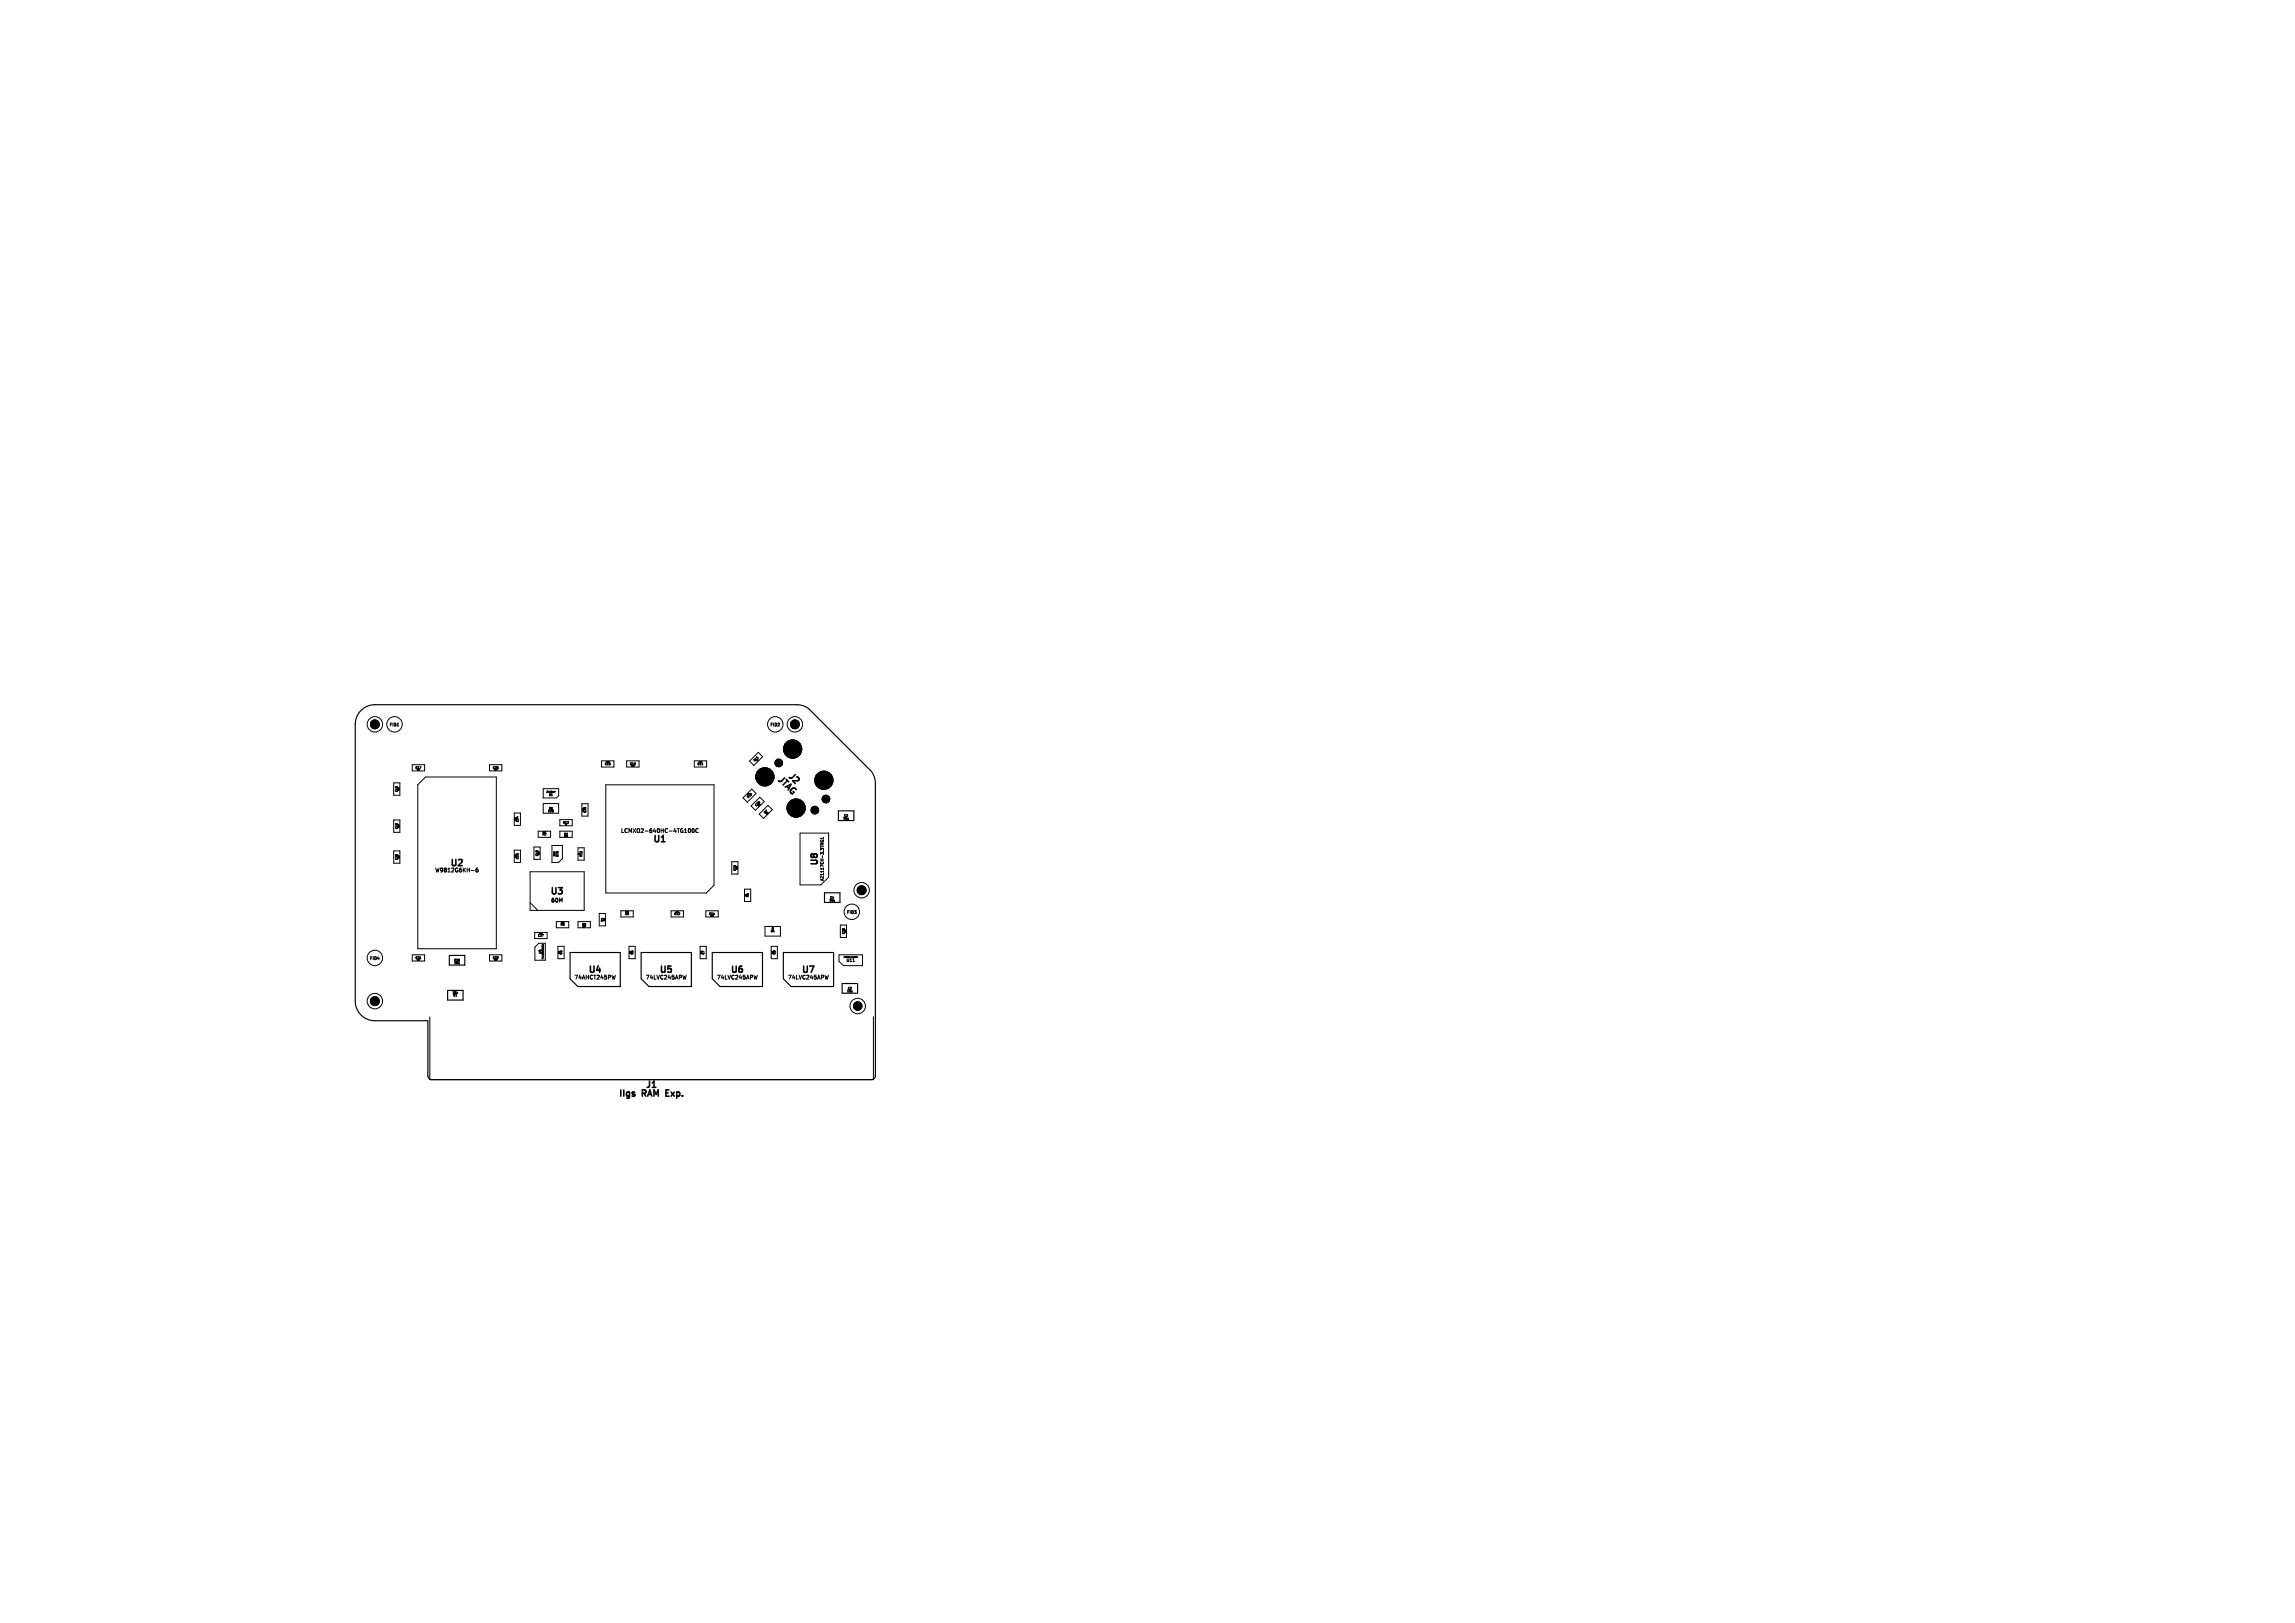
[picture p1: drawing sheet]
<svg xmlns="http://www.w3.org/2000/svg" width="297mm" height="210mm" viewBox="0 0 297 210" stroke-linecap="round" stroke-linejoin="round" font-family="sans-serif">
<defs><g id="words">
<g font-size="1.1">
<text x="100.3" y="101" transform="rotate(45 100.3 101)">JTAG</text>
<text x="101.6" y="100.6" transform="rotate(45 101.6 100.6)">J2</text>
<text x="58.1" y="112.4">U2</text>
<text x="84.4" y="109.3">U1</text>
<text x="106.1" y="112.2" transform="rotate(-90 106.1 112.2)">U8</text>
<text x="71.1" y="116">U3</text>
<text x="76" y="126.2">U4</text>
<text x="85.2" y="126.2">U5</text>
<text x="94.4" y="126.2">U6</text>
<text x="103.6" y="126.2">U7</text>
<text x="79.9" y="142.2">IIgs</text>
<text x="83.2" y="142.2">RAM</text>
<text x="83.4" y="141">J1</text>
<text x="86.7" y="142.2">Exp.</text>
</g>
<g font-size=".7">
<text x="80.2" y="107.9">LCMXO2-640HC-4TG100C</text>
<text x="56.2" y="113">W9812G6KH-6</text>
<text x="71.2" y="116.9">60M</text>
<text x="74.2" y="126.9">74AHCT245PW</text>
<text x="83.4" y="126.9">74LVC245APW</text>
<text x="92.6" y="126.9">74LVC245APW</text>
<text x="101.8" y="126.9">74LVC245APW</text>
</g>
<g font-size=".6">
<text x="48" y="94.1">H1</text>
<text x="102.4" y="94.1">H2</text>
<text x="111" y="115.5">H3</text>
<text x="48" y="129.9">H4</text>
<text x="110.5" y="130.5">H5</text>
</g>
<g font-size=".5">
<text x="50.3" y="94.1">FID1</text>
<text x="99.6" y="94.1">FID2</text>
<text x="106.7" y="114.1" transform="rotate(-90 106.7 114.1)">AZ1117CH-3.3TRG1</text>
<text x="109.5" y="118.4">FID3</text>
<text x="47.8" y="124.3">FID4</text>
<text x="109.4" y="124.6">U11</text>
</g>
<g font-size=".4">
<text x="53.7" y="99.6">C17</text>
<text x="63.7" y="99.6">C25</text>
<text x="78.2" y="99.1">C15</text>
<text x="81.5" y="99.1">C13</text>
<text x="90.2" y="99.1">C11</text>
<text x="97.7" y="98.7" transform="rotate(-45 97.7 98.7)">R11</text>
<text x="51.6" y="107.3" transform="rotate(-90 51.6 107.3)">C19</text>
<text x="51.6" y="102.5" transform="rotate(-90 51.6 102.5)">C18</text>
<text x="67.2" y="106.4" transform="rotate(-90 67.2 106.4)">C24</text>
<text x="70.6" y="102.7">Amber</text>
<text x="70.9" y="105.2">220</text>
<text x="71" y="104.8">R6</text>
<text x="71" y="103.1">D1</text>
<text x="72.8" y="106.7">R12</text>
<text x="75.9" y="105.2" transform="rotate(-90 75.9 105.2)">C29</text>
<text x="96.8" y="103.4" transform="rotate(-45 96.8 103.4)">R10</text>
<text x="97.9" y="104.5" transform="rotate(-45 97.9 104.5)">C30</text>
<text x="99" y="105.4" transform="rotate(-45 99 105.4)">R7</text>
<text x="109.1" y="106.1">10u</text>
<text x="109.2" y="105.8">C3</text>
<text x="51.6" y="111.3" transform="rotate(-90 51.6 111.3)">C20</text>
<text x="67.2" y="111.2" transform="rotate(-90 67.2 111.2)">C23</text>
<text x="69.7" y="110.8" transform="rotate(-90 69.7 110.8)">C10</text>
<text x="70.1" y="108.2">R2</text>
<text x="72.3" y="110.9" transform="rotate(-90 72.3 110.9)">U10</text>
<text x="72.9" y="108.2">R3</text>
<text x="75.4" y="110.9" transform="rotate(-90 75.4 110.9)">R13</text>
<text x="95.3" y="112.7" transform="rotate(-90 95.3 112.7)">C16</text>
<text x="72.5" y="119.9">R9</text>
<text x="75.3" y="119.9">R8</text>
<text x="78.2" y="119.3" transform="rotate(-90 78.2 119.3)">R1</text>
<text x="80.8" y="118.5">C9</text>
<text x="87.2" y="118.5">C12</text>
<text x="91.7" y="118.5">C14</text>
<text x="97" y="116.2" transform="rotate(-90 97 116.2)">R5</text>
<text x="107.3" y="116.7">10u</text>
<text x="107.4" y="116.4">C4</text>
<text x="53.7" y="124.2">C21</text>
<text x="58.7" y="124.5">C26</text>
<text x="58.7" y="124.8">10u</text>
<text x="63.7" y="124.2">C22</text>
<text x="69.6" y="121.3">C27</text>
<text x="70.1" y="123.5" transform="rotate(-90 70.1 123.5)">U9</text>
<text x="72.8" y="123.6" transform="rotate(-90 72.8 123.6)">C5</text>
<text x="82" y="123.6" transform="rotate(-90 82 123.6)">C6</text>
<text x="91.2" y="123.6" transform="rotate(-90 91.2 123.6)">C7</text>
<text x="99.7" y="120.7">R4</text>
<text x="99.8" y="120.4">0</text>
<text x="100.4" y="123.6" transform="rotate(-90 100.4 123.6)">C8</text>
<text x="109.4" y="120.9" transform="rotate(-90 109.4 120.9)">C28</text>
<text x="58.5" y="128.7">10u</text>
<text x="58.6" y="129">C1</text>
<text x="109.6" y="128.5">10u</text>
<text x="109.7" y="128.1">C2</text>
</g>
<g font-size=".3">
<text x="71.9" y="110.8" transform="rotate(-90 71.9 110.8)">DNP</text>
<text x="70.4" y="124.2" transform="rotate(-90 70.4 124.2)">74LVC1G04GW</text>
</g>
</g></defs>
<path d="M85.6 108.9h.5M82 141.6l.2 .1-.2 .1M82 141.3h.1M84.4 140.7h.5M86.2 141.4h.3M86.6 141h-.4v.8h.4" fill="none" stroke="#000" stroke-width=".2"/>
<g fill="none" stroke="#000" stroke-width=".13">
<path d="M48.6 93.9h.2M51.4 93.9h.2M53.3 99h1.7v.8h-1.7zM54.3 99.2h.2l-.1 .3M63.3 99h1.7v.8h-1.7zM64.5 99.3v.1M77.8 98.4h1.6v.9h-1.6zM78.5 98.5h.1M78.6 98.5h.1M78.6 98.6l-.1 .1h.1M78.6 98.6h.1M78.6 98.6v.1"/>
<path d="M78.6 98.7h.1M78.7 98.7h.1M78.7 98.6v.1M78.7 98.5h.1M78.8 98.6l-.1 .1h.1M78.8 98.5v.1M78.8 98.6h.1M79 98.8v.1M81.1 98.4h1.6v.9h-1.6zM89.8 98.4h1.6v.9h-1.6zM90.5 98.5h.1M90.6 98.5h.1"/>
<path d="M90.6 98.6l-.1 .1h.1M90.6 98.6h.1M90.6 98.6v.1M90.6 98.7h.1M90.7 98.7h.1M90.7 98.6v.1M90.8 98.5h-.1M90.8 98.5h.1M90.8 98.5l-.1 .2h.1M90.8 99h.2M97.9 98l.2 .1M98.1 97.4l.6 .5-1.1 1.1-.6-.5z"/>
<path d="M51 106.1h.7v1.6h-.7zM51 101.3h.7v1.6h-.7zM51 110.1h.7v1.6h-.7zM51.2 106.6h.2M51.3 101.8h-.1M51.3 101.8h.1M51.3 110.6h.1M51.3 106.6h.1M55.1 100.5h9.1v22.3h-10.1v-21.3zM61 112.6h.4M61.8 112.3l-.2 .1v.3l.1 .1h.2l-.1-.3h-.1l-.1 .1M66.6 110h.7v1.6h-.7z"/>
<path d="M66.6 105.2h.7v1.6h-.7zM66.6 110.9v.1M66.6 105.9h.1M66.6 106.1h.1M66.6 110.7h.1M66.6 106.1v.1M66.6 110.9h.1M66.7 110.9h-.1M66.7 110.9h.1M66.7 110.6h.1M66.7 106.1h.1M66.7 105.8h.1"/>
<path d="M66.7 110.6v.1M66.7 105.8v.1M66.7 110.8h.1M66.7 106h.1M66.8 110.8h-.1M66.8 110.8h.1M66.8 106h-.1M66.8 106h.1M66.8 110.9v.1l-.1-.1M66.8 105.8v.1h-.1M66.8 106.1v.1l-.1-.1M66.8 110.6v.1h-.1"/>
<path d="M67 105.7v.1M68.6 112.8h7v5h-7zM68.6 116.8l1 1M69.1 109.6h.8v1.6h-.8zM69.4 110.1h.2M69.7 107.5h1.6v.9h-1.6zM70.3 104h2v1.2h-2zM70.3 102.1h2v.9l-.3 .2h-1.7zM70.3 107.6v.2M70.3 107.6h.1M70.3 107.6l.1 .1M70.3 107.7v.1"/>
<path d="M70.4 107.7h.1M70.4 107.7h-.1M70.5 107.6l-.1 .2M70.5 107.7h.1M70.6 107.6l-.1 .2M70.6 107.6h.1M70.6 107.7h.1M70.6 107.6v.1M71.4 103h.1M71.4 109.4h1.4v1.7l-.5 .5h-.9zM71.6 104.8h.1M71.6 104.8v.3"/>
<path d="M71.6 105.1h.1M71.8 102.4h.1M72 119.2h1.6v.9h-1.6zM72.2 110.2h-.2M72.2 110.2h.1M72.4 107.5h1.6v.9h-1.6zM72.4 106.1h1.6v.7h-1.6zM72.7 119.3v.2M72.7 119.3h.1M72.7 119.4v.1M72.7 119.4h.1M72.8 119.3v.2"/>
<path d="M72.9 119.4h.1M73 119.3l-.1 .2M73 119.3h.1M73 119.4h.1M73.4 106.6h.2M73.6 106.3v.1M73.6 106.4h.1M74.8 109.7h.8v1.6h-.8zM74.8 119.2h1.6v.9h-1.6zM74.9 110.5h.1M75 110.5v.1h-.1M75 110.5l-.1-.1v.1"/>
<path d="M75.3 104h.8v1.6h-.8zM75.4 104.9h.1M75.4 104.7h.1M75.4 104.9v.1M75.4 104.6v.1M75.4 104.6h.1M75.4 104.9l.1 .1v-.1M75.4 104.6l.1 .1v-.1M75.4 104.8h.1M75.5 104.8h.1M75.5 104.8h-.1M75.6 104.5h.2"/>
<path d="M75.7 104.5h.1M77.6 118.2h.8v1.6h-.8zM78.1 118.8v.1M78.4 101.5h14v13l-1 1h-13zM80.4 117.8h1.6v.9h-1.6zM81 117.9h.1M81.1 117.9v.1M81.1 118h.1M81.1 118l-.1 .1h.1M81.1 118v.1M81.1 118.1h.1M81.2 118.1h.1"/>
<path d="M81.2 118v.1M81.2 117.9h.1M81.3 117.9h.1M81.3 117.9v.1M81.3 118l-.1 .1h.1M81.3 118h.1M86.8 117.8h1.6v.9h-1.6zM87.5 117.9h.1M87.6 117.9v.1M87.6 118l-.1 .1h.1M87.6 118h.1M87.6 118v.1"/>
<path d="M87.6 118.1h.1M87.7 118.1h.1M87.7 118v.1M87.7 117.9h.1M87.8 117.9h.1M87.8 117.9v.1M87.8 118l-.1 .1h.1M87.8 118h.1M87.8 118.4h.2M88 118.1v.1M89.1 107.4l.1-.2a.23 .23 0 0 1 .2 .3 .23 .23 0 0 1-.3 .2v-.2M89.6 107.3l.1-.1a.23 .23 0 0 1 .2 .3 .23 .23 0 0 1-.3 .2z"/>
<path d="M90.3 107.3a.23 .23 0 0 0-.3 .2 .23 .23 0 0 0 .3 .2M91.4 117.8h1.6v.9h-1.6zM92.3 118.3h.2M94.7 111.5h.8v1.6h-.8zM95.1 112h.1M96.4 115.1h.7v1.6h-.7zM96.5 115.9h.1M96.5 115.9h-.1M96.6 115.8l-.2-.1v.1M96.8 102.7h.1M96.9 102.6v.1M97.1 102.7h.1"/>
<path d="M97.3 102.1l.5 .6-1.1 1.1-.5-.6zM98.1 103.7h.1M98.2 103.7h-.1M98.2 103.7h.1M98.3 103.2l.6 .5-1.1 1.1-.6-.5zM99 119.9h2v1.2h-2zM99 104.9l.2-.1 .1 .3M99.4 104.2l.5 .6-1.1 1.1-.5-.6zM103.5 107.8h3.7v5.7l-1 1h-2.7zM106.2 108.7a.18 .18 0 0 0 .2 .3 .17 .17 0 0 0 .1-.3l-.1 .1M106.6 108.4v.2M106.6 108.5h-.4l.1 .1"/>
<path d="M108 116.6h.1M108 116.4v.2M108.8 119.7h.7v1.6h-.7zM109.8 105.8v.2M109.8 106h.1M53.3 123.5h1.7v.9h-1.7zM54.3 124.1h.2M55.6 131.6v8.1h57.4v-8.1M59 128.9h.1M59.2 128.4v.1M59.2 128.5h.1M59.4 124.7h.1"/>
<path d="M59.4 124.5v.2M59.5 124.2v.1M63.3 123.5h1.7v.9h-1.7zM64.3 124.1h.2M64.5 123.8v.1M69.2 120.7h1.6v.8h-1.6zM69.2 122.5l.5-.4h.9v2.1h-1.4zM69.9 120.7h-.1M69.9 120.7h.1M69.9 120.8l-.1 .1h.1M69.9 120.8h.1M70 120.8h.1"/>
<path d="M70 120.8v.1M70 120.9h.1M70.1 120.7h.1M70.1 122.2h.2M70.1 120.8v.1h.1M70.2 120.8h.1M70.2 120.8h-.1M70.2 120.9h.1l-.1 .3M72.2 122.5h.8v1.6h-.8zM72.3 123.1v.1M72.3 123.4h.1M72.3 123.3v.1"/>
<path d="M72.3 123.2h.1M72.3 123.1h.1M72.3 123.3h.1M72.3 123.3l.1 .1v-.1M72.3 123.1l.1 .1v-.1M72.4 123.3h-.1M72.4 123.2h.1M72.4 123.2v.1M72.4 123.3h.1M79.6 126.2l-.1 .5-.1-.4M81.4 122.5h.8v1.6h-.8zM81.5 123.4h.1"/>
<path d="M81.5 123.3v.1M81.5 123.1v.1M81.5 123.2h.1M81.5 123.3h.1M81.5 123.1h.1M81.6 123.3h.1M81.6 123.2h.1M81.6 123.3v.1l-.1-.1M81.6 123.1v.1l-.1-.1M81.6 123.2v.1M88.8 126.2l-.1 .5-.1-.4M90.6 122.5h.8v1.6h-.8z"/>
<path d="M90.7 123.1v.1M90.7 123.4h.1M90.7 123.3v.1M90.7 123.2h.1M90.7 123.1h.1M90.7 123.3h.1M90.7 123.3l.1 .1v-.1M90.7 123.1l.1 .1v-.1M90.8 123.2h.1M90.8 123.3h-.1M90.8 123.2v.1M90.8 123.3h.1"/>
<path d="M98 126.2l-.1 .5-.1-.4M99.8 122.5h.8v1.6h-.8zM99.9 123.4h.1M99.9 123.1v.1M99.9 123.1h.1M99.9 123.3v.1M99.9 123.3h.1M99.9 123.3l.1 .1v-.1M99.9 123.1l.1 .1v-.1M99.9 123.2h.1M100 123.3h.1M100 123.2h.1"/>
<path d="M100 123.2v.1M107.2 126.2l-.1 .5-.1-.4M109.1 120.2h-.1M109.1 120.2h.1M109.2 120.2h-.1M109.2 120.2h.1M109.2 123.9l.1-.1v.1M109.2 123.9h.1M109.4 123.8v.1M109.4 123.8h.1M109.5 123.8h.1M109.5 123.8v.1"/>
<path d="M109.6 123.9h.1M109.6 123.8h.1M109.6 123.8v.1M109.7 123.8h.1M109.8 123.8h-.1M109.8 123.8h.1M109.8 123.8l-.1 .1h.1M109.8 123.8h.1v.1M110 123.8v.1M110.1 123.9h.1M110.2 123.9h.1M110.3 123.8h-.1"/>
<path d="M110.3 123.8v.1M110.3 123.8h.1M110.3 128.2l-.1 .2M110.4 123.9h.1M110.4 124.4h.2M110.4 123.8h.1M110.5 123.8h.1M110.5 123.8l-.1 .1h.1M110.6 123.8v.1M110.6 123.8h.1M110.7 123.8v.1M110.7 123.8l-.1 .1"/>
<path d="M110.7 123.8h.1M110.8 123.8v.1M110.8 123.9h.1M110.8 123.8h.1M110.9 123.9h.1M110.9 123.8v.1M110.9 123.8h.1M111.6 124.9h-2.5l-.5-.5v-.9h3v1.4"/>
<circle cx="48.5" cy="93.7" r="1"/>
<circle cx="51.1" cy="93.7" r="1"/>
<circle cx="100.3" cy="93.7" r="1"/>
<circle cx="102.9" cy="93.7" r="1"/>
<circle cx="110.2" cy="118" r="1"/>
<circle cx="111.5" cy="115.2" r="1"/>
<circle cx="48.5" cy="129.5" r="1"/>
<circle cx="48.5" cy="124" r="1"/>
<circle cx="111" cy="130.2" r="1"/>
</g>
<path d="M46.7 91.9a2.54 2.54 0 0 1 1.8-.7h54.6a2.54 2.54 0 0 1 1.5 .5l8.2 8.1a2.54 2.54 0 0 1 .5 1.5v37.9a.51 .51 0 0 1-.5 .5h-56.9a.51 .51 0 0 1-.5-.5v-7.1h-6.9a2.54 2.54 0 0 1-2.5-2.6v-35.8a2.54 2.54 0 0 1 .7-1.8zM106.7 115.5h2v1.3h-2zM108.5 104.9h2v1.3h-2zM57.9 128.2h2v1.2h-2zM58.1 123.6h2v1.3h-2zM73.8 123.2h6.5v4.4h-5.5l-1-1zM83 123.2h6.5v4.4h-5.5l-1-1zM92.2 123.2h6.5v4.4h-5.5l-1-1zM101.4 123.2h6.5v4.4h-5.5l-1-1zM109 127.3h2v1.2h-2z" fill="none" stroke="#000" stroke-width=".15"/>
<g fill="#000" stroke="#000" stroke-width=".13">
<circle cx="48.5" cy="93.7" r=".58"/>
<circle cx="100.8" cy="98.7" r=".5"/>
<circle cx="102.6" cy="96.9" r="1.19"/>
<circle cx="102.9" cy="93.7" r=".58"/>
<circle cx="99" cy="100.5" r="1.19"/>
<circle cx="103" cy="104.6" r="1.19"/>
<circle cx="105.4" cy="104.8" r=".5"/>
<circle cx="106.6" cy="101" r="1.19"/>
<circle cx="106.9" cy="103.4" r=".5"/>
<circle cx="111.5" cy="115.2" r=".58"/>
<circle cx="48.5" cy="129.5" r=".58"/>
<circle cx="111" cy="130.2" r=".55"/>
</g>
<use href="#words"/>
</svg>
